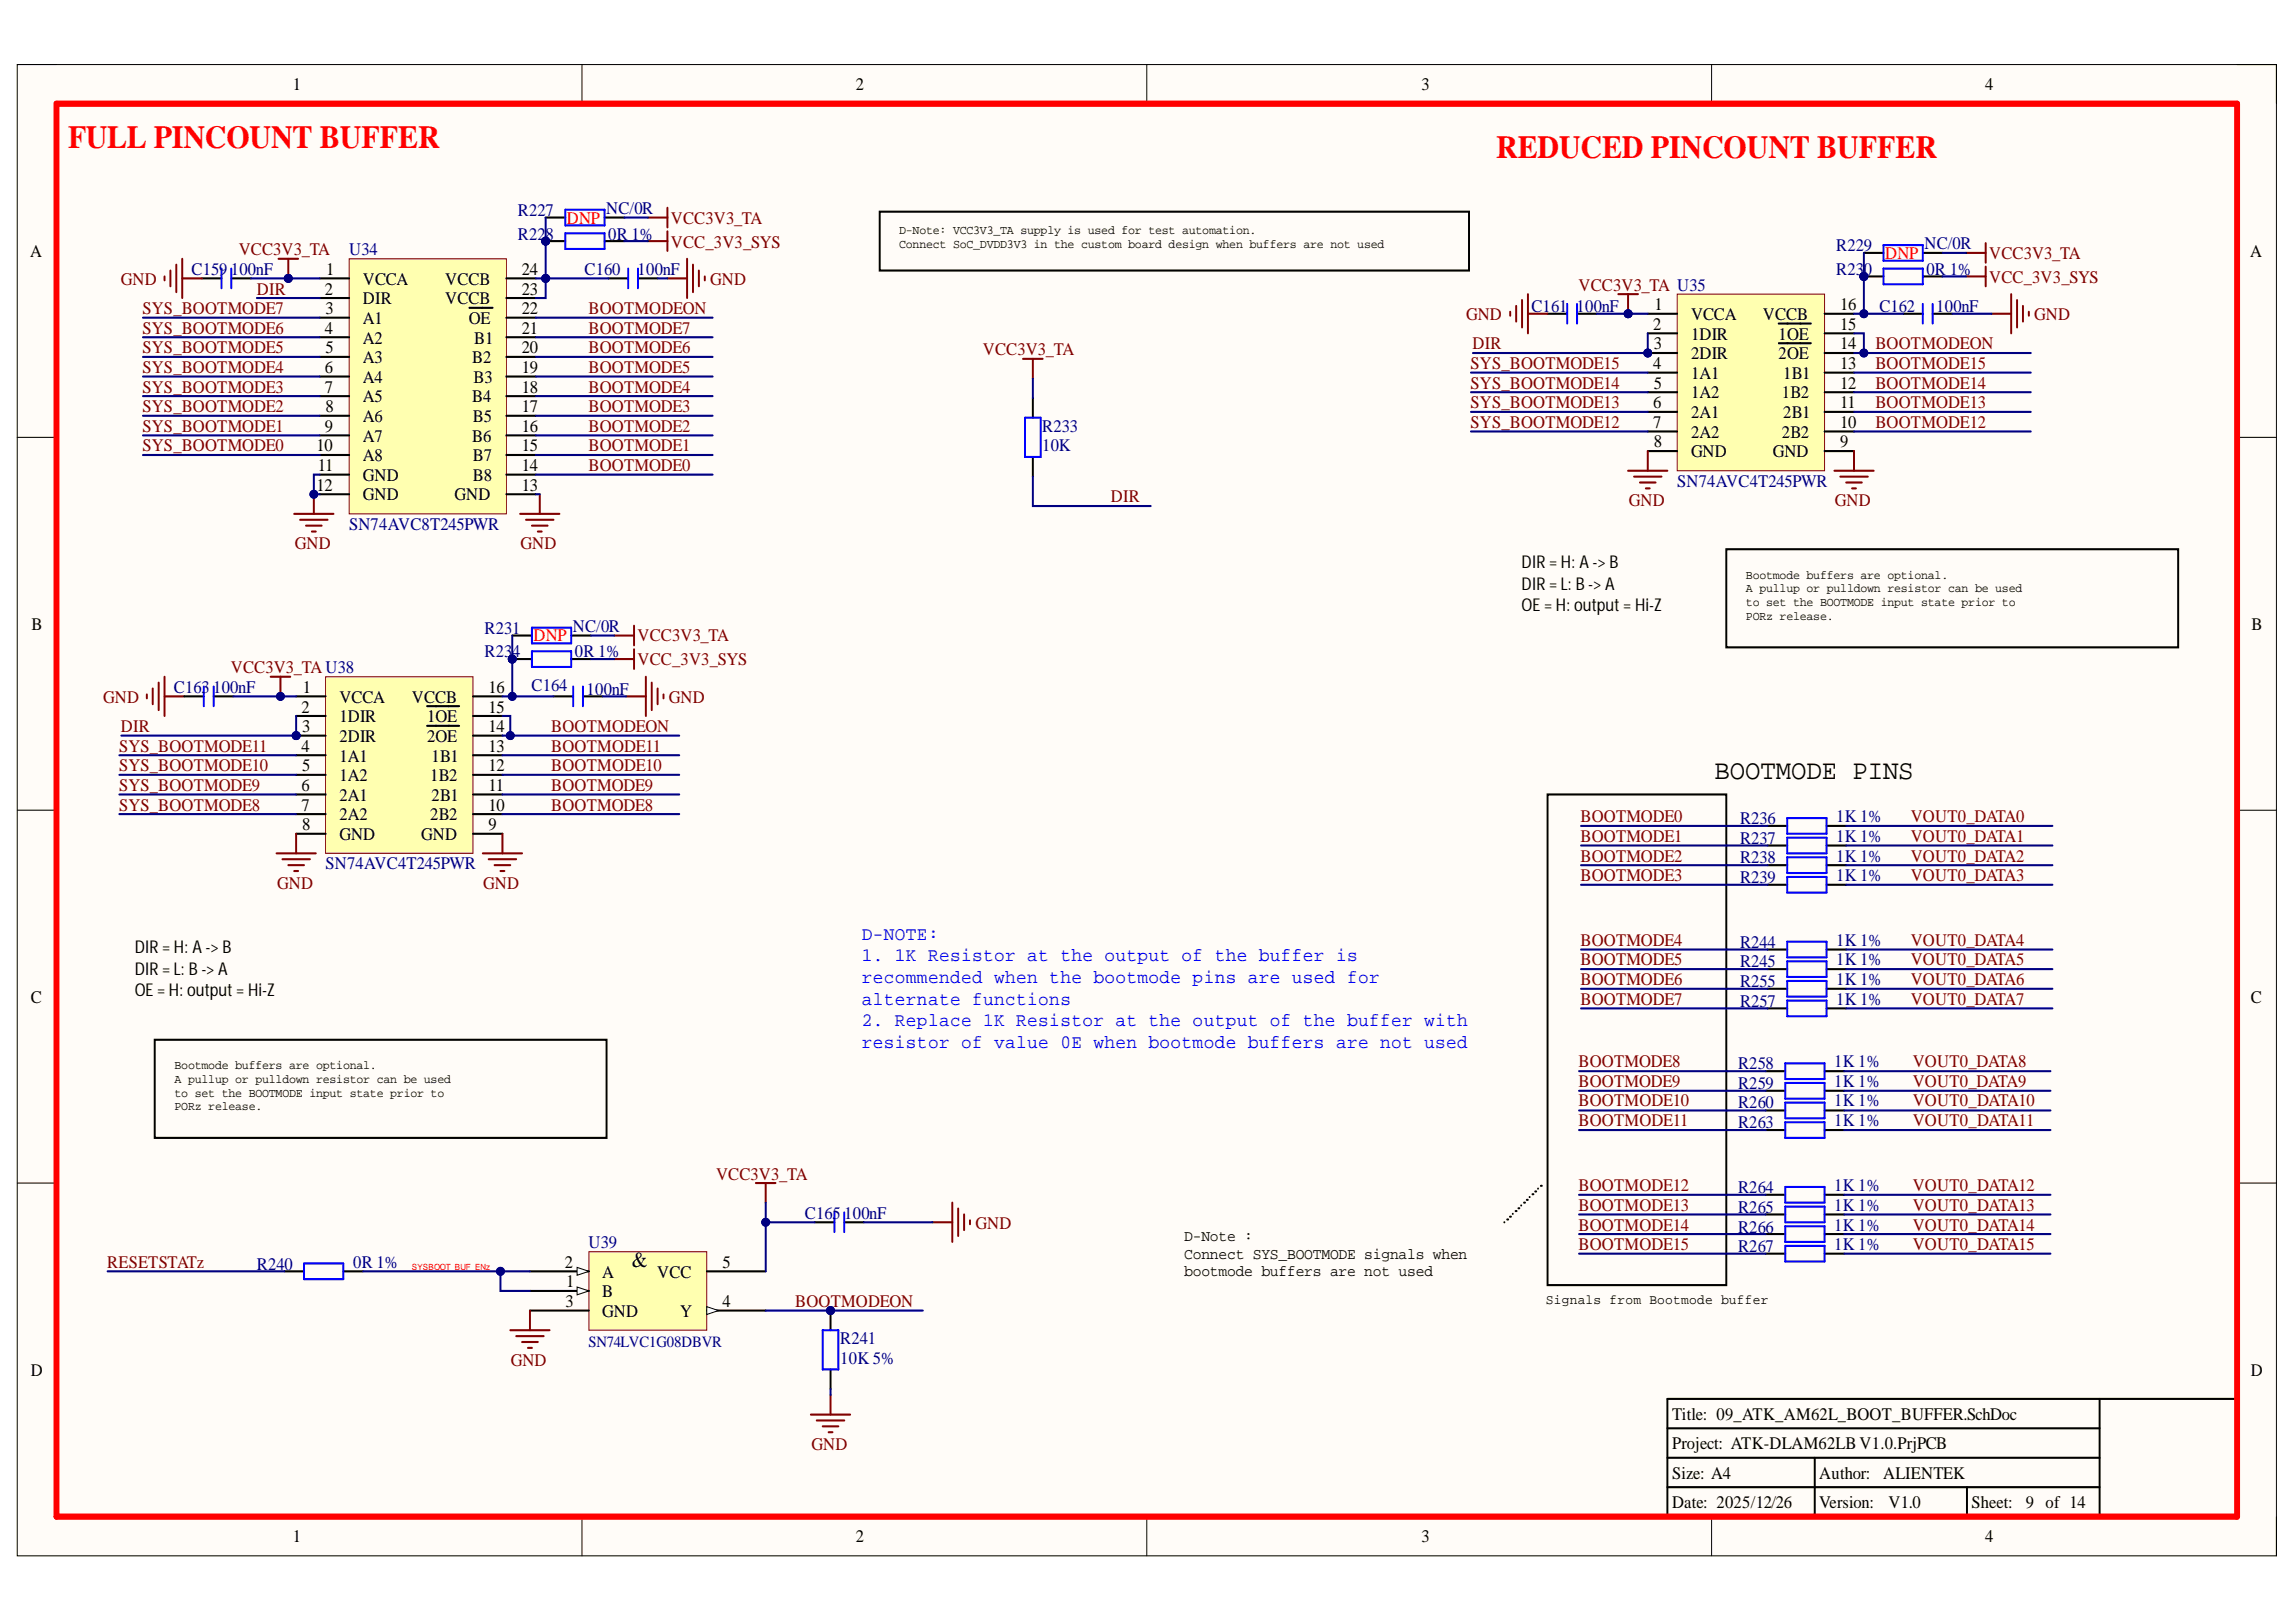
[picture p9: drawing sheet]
<svg xmlns="http://www.w3.org/2000/svg" width="297mm" height="210mm" viewBox="0 0 297 210" stroke-linecap="round" stroke-linejoin="round" font-family="sans-serif">
<defs><g id="words">
<g font-size="4.1" fill="#f00">
<text x="8.8" y="19.2">FULL PINCOUNT BUFFER</text>
<text x="193.6" y="20.5">REDUCED PINCOUNT BUFFER</text>
</g>
<text font-size="3.6" x="221.8" y="100.8">BOOTMODE PINS</text>
<text font-size="2.8" x="81.7" y="164">&amp;</text>
<g font-size="2.5" fill="#00f">
<text x="111.5" y="121.6">D-NOTE:</text>
<text x="111.5" y="124.4">1. 1K Resistor at the output of the buffer is</text>
<text x="111.5" y="127.2">recommended when the bootmode pins are used for</text>
<text x="111.5" y="130">alternate functions</text>
<text x="111.5" y="132.8">2. Replace 1K Resistor at the output of the buffer with</text>
<text x="111.5" y="135.6">resistor of value 0E when bootmode buffers are not used</text>
</g>
<g font-size="2.3">
<text x="37.9" y="11.7">1</text>
<text x="110.7" y="11.7">2</text>
<text x="183.9" y="11.7">3</text>
<text x="256.8" y="11.7">4</text>
<text x="3.9" y="33.3">A</text>
<text x="42.2" y="35.6">1</text>
<text x="67.5" y="35.6">24</text>
<text x="291.1" y="33.3">A</text>
<text x="42" y="38.1">2</text>
<text x="42.1" y="40.7">3</text>
<text x="47" y="36.9">VCCA</text>
<text x="47" y="39.4">DIR</text>
<text x="47" y="41.9">A1</text>
<text x="57.6" y="39.4">VCCB</text>
<text x="57.6" y="36.9">VCCB</text>
<text x="60.7" y="41.9">OE</text>
<text x="67.5" y="40.7">22</text>
<text x="67.5" y="38.1">23</text>
<text x="214" y="40.1">1</text>
<text x="218.8" y="41.4">VCCA</text>
<text x="228.1" y="41.4">VCCB</text>
<text x="238.1" y="40.1">16</text>
<text x="42" y="43.2">4</text>
<text x="42.1" y="45.7">5</text>
<text x="47" y="44.5">A2</text>
<text x="47" y="47">A3</text>
<text x="61.1" y="47">B2</text>
<text x="61.3" y="44.5">B1</text>
<text x="67.5" y="45.7">20</text>
<text x="67.5" y="43.2">21</text>
<text x="213.9" y="42.7">2</text>
<text x="213.9" y="47.8">4</text>
<text x="213.9" y="45.2">3</text>
<text x="218.8" y="44">1DIR</text>
<text x="218.8" y="46.5">2DIR</text>
<text x="230.1" y="46.5">2OE</text>
<text x="230.1" y="44">1OE</text>
<text x="238.1" y="47.8">13</text>
<text x="238.1" y="45.2">14</text>
<text x="238.1" y="42.7">15</text>
<text x="42" y="48.3">6</text>
<text x="42" y="50.8">7</text>
<text x="42.1" y="53.3">8</text>
<text x="47" y="49.5">A4</text>
<text x="47" y="52.1">A5</text>
<text x="61.1" y="52.1">B4</text>
<text x="61.2" y="49.5">B3</text>
<text x="67.5" y="53.3">17</text>
<text x="67.5" y="50.8">18</text>
<text x="67.5" y="48.3">19</text>
<text x="213.9" y="52.8">6</text>
<text x="213.9" y="50.3">5</text>
<text x="218.8" y="49">1A1</text>
<text x="218.8" y="51.6">1A2</text>
<text x="230.5" y="51.6">1B2</text>
<text x="230.7" y="49">1B1</text>
<text x="238.1" y="52.8">11</text>
<text x="238.1" y="50.3">12</text>
<text x="40.9" y="58.4">10</text>
<text x="42" y="55.9">9</text>
<text x="47" y="54.6">A6</text>
<text x="47" y="59.7">A8</text>
<text x="47" y="57.1">A7</text>
<text x="61.1" y="57.1">B6</text>
<text x="61.2" y="59.7">B7</text>
<text x="61.2" y="54.6">B5</text>
<text x="67.5" y="55.9">16</text>
<text x="67.5" y="58.4">15</text>
<text x="213.9" y="55.4">7</text>
<text x="213.9" y="57.9">8</text>
<text x="218.8" y="54.1">2A1</text>
<text x="218.8" y="56.6">2A2</text>
<text x="218.8" y="59.2">GND</text>
<text x="229.3" y="59.2">GND</text>
<text x="230.5" y="56.6">2B2</text>
<text x="230.7" y="54.1">2B1</text>
<text x="238.1" y="57.9">9</text>
<text x="238.1" y="55.4">10</text>
<text x="40.9" y="63.5">12</text>
<text x="41.1" y="60.9">11</text>
<text x="47" y="64.7">GND</text>
<text x="47" y="62.2">GND</text>
<text x="58.8" y="64.7">GND</text>
<text x="61.2" y="62.2">B8</text>
<text x="67.5" y="60.9">14</text>
<text x="67.5" y="63.5">13</text>
<text x="196.9" y="73.5">DIR=H: A -&gt;B</text>
<text x="196.9" y="76.3">DIR=L: B-&gt;A</text>
<text x="4.1" y="81.5">B</text>
<text x="196.9" y="79.1">OE =H: output =Hi-Z</text>
<text x="291.3" y="81.5">B</text>
<text x="39.2" y="89.7">1</text>
<text x="63.2" y="89.7">16</text>
<text x="39" y="92.2">2</text>
<text x="39.1" y="94.8">3</text>
<text x="43.9" y="90.9">VCCA</text>
<text x="43.9" y="93.5">1DIR</text>
<text x="53.3" y="90.9">VCCB</text>
<text x="55.2" y="93.5">1OE</text>
<text x="63.2" y="94.8">14</text>
<text x="63.2" y="92.2">15</text>
<text x="39" y="97.3">4</text>
<text x="39.1" y="99.8">5</text>
<text x="43.9" y="96">2DIR</text>
<text x="43.9" y="98.6">1A1</text>
<text x="43.9" y="101.1">1A2</text>
<text x="55.2" y="96">2OE</text>
<text x="55.7" y="101.1">1B2</text>
<text x="55.8" y="98.6">1B1</text>
<text x="63.2" y="99.8">12</text>
<text x="63.2" y="97.3">13</text>
<text x="39" y="102.4">6</text>
<text x="39" y="104.9">7</text>
<text x="39.1" y="107.4">8</text>
<text x="43.9" y="103.6">2A1</text>
<text x="43.9" y="106.2">2A2</text>
<text x="55.7" y="106.2">2B2</text>
<text x="55.8" y="103.6">2B1</text>
<text x="63.2" y="107.4">9</text>
<text x="63.2" y="104.9">10</text>
<text x="63.2" y="102.4">11</text>
<text x="43.9" y="108.7">GND</text>
<text x="54.5" y="108.7">GND</text>
<text x="17.4" y="123.3">DIR=H: A -&gt;B</text>
<text x="4" y="129.7">C</text>
<text x="17.4" y="126.1">DIR=L: B-&gt;A</text>
<text x="17.4" y="128.9">OE =H: output =Hi-Z</text>
<text x="291.2" y="129.7">C</text>
<text x="73.1" y="164.1">2</text>
<text x="73.3" y="166.6">1</text>
<text x="77.9" y="167.9">B</text>
<text x="77.9" y="165.3">A</text>
<text x="85" y="165.3">VCC</text>
<text x="93.5" y="164.1">5</text>
<text x="73.2" y="169.1">3</text>
<text x="77.9" y="170.4">GND</text>
<text x="88" y="170.4">Y</text>
<text x="93.5" y="169.1">4</text>
<text x="4" y="178">D</text>
<text x="291.2" y="178">D</text>
<text x="216.3" y="183.8">Title: 09_ATK_AM62L_BOOT_BUFFER.SchDoc</text>
<text x="216.3" y="191.4">Size: A4</text>
<text x="216.3" y="187.6">Project: ATK-DLAM62LB V1.0.PrjPCB</text>
<text x="235.4" y="191.4">Author:</text>
<text x="243.6" y="191.4">ALIENTEK</text>
<text x="216.3" y="195.2">Date: 2025/12/26</text>
<text x="235.4" y="195.2">Version:</text>
<text x="244.3" y="195.2">V1.0</text>
<text x="255.1" y="195.2">Sheet:</text>
<text x="262.1" y="195.2">9 of 14</text>
<text x="37.9" y="199.6">1</text>
<text x="110.7" y="199.6">2</text>
<text x="183.9" y="199.6">3</text>
<text x="256.8" y="199.6">4</text>
</g>
<g font-size="2.3" fill="#000080">
<text x="67" y="27.9">R227</text>
<text x="78.4" y="27.6">NC/0R</text>
<text x="24.8" y="35.6">C159</text>
<text x="29.9" y="35.6">100nF</text>
<text x="45.2" y="33">U34</text>
<text x="67" y="31">R228</text>
<text x="75.6" y="35.6">C160</text>
<text x="78.7" y="31">0R 1%</text>
<text x="82.5" y="35.6">100nF</text>
<text x="237.6" y="35.6">R230</text>
<text x="237.6" y="32.5">R229</text>
<text x="249" y="32.3">NC/0R</text>
<text x="249.2" y="35.6">0R 1%</text>
<text x="198.1" y="40.4">C161</text>
<text x="204" y="40.4">100nF</text>
<text x="243.1" y="40.4">C162</text>
<text x="250.5" y="40.4">100nF</text>
<text x="134.8" y="55.9">R233</text>
<text x="134.8" y="58.4">10K</text>
<text x="217" y="63">SN74AVC4T245PWR</text>
<text x="45.2" y="68.5">SN74AVC8T245PWR</text>
<text x="62.7" y="82">R231</text>
<text x="74.1" y="81.7">NC/0R</text>
<text x="22.5" y="89.7">C163</text>
<text x="27.6" y="89.7">100nF</text>
<text x="62.7" y="85">R234</text>
<text x="68.8" y="89.4">C164</text>
<text x="74.4" y="85">0R 1%</text>
<text x="75.9" y="89.9">100nF</text>
<text x="225.1" y="106.7">R236</text>
<text x="237.6" y="106.4">1K 1%</text>
<text x="42.1" y="112.5">SN74AVC4T245PWR</text>
<text x="225.1" y="109.2">R237</text>
<text x="225.1" y="111.7">R238</text>
<text x="237.6" y="109">1K 1%</text>
<text x="237.6" y="111.5">1K 1%</text>
<text x="225.1" y="114.3">R239</text>
<text x="237.6" y="114">1K 1%</text>
<text x="225.1" y="122.6">R244</text>
<text x="225.1" y="125.2">R245</text>
<text x="237.6" y="122.4">1K 1%</text>
<text x="237.6" y="124.9">1K 1%</text>
<text x="225.1" y="127.7">R255</text>
<text x="225.1" y="130.3">R257</text>
<text x="237.6" y="127.5">1K 1%</text>
<text x="237.6" y="130">1K 1%</text>
<text x="224.9" y="138.4">R258</text>
<text x="224.9" y="140.9">R259</text>
<text x="224.9" y="143.4">R260</text>
<text x="237.3" y="138.1">1K 1%</text>
<text x="237.3" y="140.7">1K 1%</text>
<text x="237.3" y="143.2">1K 1%</text>
<text x="224.9" y="146">R263</text>
<text x="237.3" y="145.7">1K 1%</text>
<text x="224.9" y="154.4">R264</text>
<text x="237.3" y="154.2">1K 1%</text>
<text x="76.1" y="161.5">U39</text>
<text x="104.1" y="157.7">C165</text>
<text x="109.2" y="157.7">100nF</text>
<text x="224.9" y="157">R265</text>
<text x="224.9" y="159.5">R266</text>
<text x="237.3" y="156.7">1K 1%</text>
<text x="237.3" y="159.2">1K 1%</text>
<text x="237.3" y="161.8">1K 1%</text>
<text x="33.2" y="164.3">R240</text>
<text x="45.7" y="164.1">0R 1%</text>
<text x="224.9" y="162">R267</text>
<text x="108.7" y="174">R241</text>
<text x="108.7" y="176.5">10K 5%</text>
</g>
<g font-size="2.3" fill="#f00">
<text x="73.3" y="29">DNP</text>
<text x="243.9" y="33.6">DNP</text>
<text x="69" y="83">DNP</text>
</g>
<g font-size="2.3" fill="#800000">
<text x="86.8" y="29">VCC3V3_TA</text>
<text x="30.9" y="33">VCC3V3_TA</text>
<text x="86.8" y="32">VCC_3V3_SYS</text>
<text x="257.3" y="33.6">VCC3V3_TA</text>
<text x="15.7" y="36.9">GND</text>
<text x="18.4" y="40.7">SYS_BOOTMODE7</text>
<text x="33.2" y="38.1">DIR</text>
<text x="76.1" y="40.7">BOOTMODEON</text>
<text x="91.9" y="36.9">GND</text>
<text x="189.7" y="41.4">GND</text>
<text x="204.2" y="37.6">VCC3V3_TA U35</text>
<text x="257.3" y="36.6">VCC_3V3_SYS</text>
<text x="263.2" y="41.4">GND</text>
<text x="18.4" y="43.2">SYS_BOOTMODE6</text>
<text x="18.4" y="45.7">SYS_BOOTMODE5</text>
<text x="76.1" y="43.2">BOOTMODE7</text>
<text x="76.1" y="45.7">BOOTMODE6</text>
<text x="127.2" y="46">VCC3V3_TA</text>
<text x="190.3" y="47.8">SYS_BOOTMODE15</text>
<text x="190.5" y="45.2">DIR</text>
<text x="242.6" y="47.8">BOOTMODE15</text>
<text x="242.6" y="45.2">BOOTMODEON</text>
<text x="18.4" y="48.3">SYS_BOOTMODE4</text>
<text x="18.4" y="50.8">SYS_BOOTMODE3</text>
<text x="18.4" y="53.3">SYS_BOOTMODE2</text>
<text x="76.1" y="48.3">BOOTMODE5</text>
<text x="76.1" y="50.8">BOOTMODE4</text>
<text x="76.1" y="53.3">BOOTMODE3</text>
<text x="190.3" y="50.3">SYS_BOOTMODE14</text>
<text x="190.3" y="52.8">SYS_BOOTMODE13</text>
<text x="242.6" y="52.8">BOOTMODE13</text>
<text x="242.6" y="50.3">BOOTMODE14</text>
<text x="18.4" y="55.9">SYS_BOOTMODE1</text>
<text x="18.4" y="58.4">SYS_BOOTMODE0</text>
<text x="76.1" y="55.9">BOOTMODE2</text>
<text x="76.1" y="58.4">BOOTMODE1</text>
<text x="190.3" y="55.4">SYS_BOOTMODE12</text>
<text x="242.6" y="55.4">BOOTMODE12</text>
<text x="76.1" y="60.9">BOOTMODE0</text>
<text x="143.7" y="65">DIR</text>
<text x="210.7" y="65.5">GND</text>
<text x="237.4" y="65.5">GND</text>
<text x="38.2" y="71.1">GND</text>
<text x="67.3" y="71.1">GND</text>
<text x="82.5" y="83">VCC3V3_TA</text>
<text x="29.9" y="87.1">VCC3V3_TA U38</text>
<text x="82.5" y="86">VCC_3V3_SYS</text>
<text x="13.4" y="90.9">GND</text>
<text x="15.7" y="94.8">DIR</text>
<text x="71.3" y="94.8">BOOTMODEON</text>
<text x="86.5" y="90.9">GND</text>
<text x="15.4" y="99.8">SYS_BOOTMODE10</text>
<text x="15.4" y="97.3">SYS_BOOTMODE11</text>
<text x="71.3" y="99.8">BOOTMODE10</text>
<text x="71.3" y="97.3">BOOTMODE11</text>
<text x="15.4" y="104.9">SYS_BOOTMODE8</text>
<text x="15.4" y="102.4">SYS_BOOTMODE9</text>
<text x="71.3" y="104.9">BOOTMODE8</text>
<text x="71.3" y="102.4">BOOTMODE9</text>
<text x="204.5" y="106.4">BOOTMODE0</text>
<text x="247.2" y="106.4">VOUT0_DATA0</text>
<text x="204.5" y="109">BOOTMODE1</text>
<text x="204.5" y="111.5">BOOTMODE2</text>
<text x="247.2" y="109">VOUT0_DATA1</text>
<text x="247.2" y="111.5">VOUT0_DATA2</text>
<text x="35.9" y="115">GND</text>
<text x="62.5" y="115">GND</text>
<text x="204.5" y="114">BOOTMODE3</text>
<text x="247.2" y="114">VOUT0_DATA3</text>
<text x="204.5" y="122.4">BOOTMODE4</text>
<text x="204.5" y="124.9">BOOTMODE5</text>
<text x="247.2" y="122.4">VOUT0_DATA4</text>
<text x="247.2" y="124.9">VOUT0_DATA5</text>
<text x="204.5" y="127.5">BOOTMODE6</text>
<text x="204.5" y="130">BOOTMODE7</text>
<text x="247.2" y="127.5">VOUT0_DATA6</text>
<text x="247.2" y="130">VOUT0_DATA7</text>
<text x="204.2" y="138.1">BOOTMODE8</text>
<text x="204.2" y="140.7">BOOTMODE9</text>
<text x="204.2" y="143.2">BOOTMODE10</text>
<text x="247.4" y="138.1">VOUT0_DATA8</text>
<text x="247.4" y="140.7">VOUT0_DATA9</text>
<text x="247.4" y="143.2">VOUT0_DATA10</text>
<text x="204.2" y="145.7">BOOTMODE11</text>
<text x="247.4" y="145.7">VOUT0_DATA11</text>
<text x="92.6" y="152.7">VCC3V3_TA</text>
<text x="204.2" y="154.2">BOOTMODE12</text>
<text x="247.4" y="154.2">VOUT0_DATA12</text>
<text x="126.2" y="159">GND</text>
<text x="204.2" y="156.7">BOOTMODE13</text>
<text x="204.2" y="159.2">BOOTMODE14</text>
<text x="204.2" y="161.8">BOOTMODE15</text>
<text x="247.4" y="156.7">VOUT0_DATA13</text>
<text x="247.4" y="159.2">VOUT0_DATA14</text>
<text x="247.4" y="161.8">VOUT0_DATA15</text>
<text x="13.9" y="164.1">RESETSTATz</text>
<text x="102.9" y="169.1">BOOTMODEON</text>
<text x="66.1" y="176.7">GND</text>
<text x="105" y="187.6">GND</text>
</g>
<g font-size="2">
<text x="153.2" y="160.6">D-Note :</text>
<text x="153.2" y="162.9">Connect SYS_BOOTMODE signals when</text>
<text x="153.2" y="165.2">bootmode buffers are not used</text>
</g>
<text font-size="2" fill="#000080" x="76.1" y="174.3">SN74LVC1G08DBVR</text>
<text font-size="1.8" x="200" y="168.8">Signals from Bootmode buffer</text>
<g font-size="1.6">
<text x="116.3" y="30.3">D-Note: VCC3V3_TA supply is used for test automation.</text>
<text x="116.3" y="32">Connect SoC_DVDD3V3 in the custom board design when buffers are not used</text>
<text x="225.9" y="74.9">Bootmode buffers are optional.</text>
<text x="225.9" y="76.7">A pullup or pulldown resistor can be used</text>
<text x="225.9" y="78.4">to set the BOOTMODE input state prior to</text>
<text x="225.9" y="80.2">PORz release.</text>
<text x="22.6" y="138.4">Bootmode buffers are optional.</text>
<text x="22.6" y="140.1">A pullup or pulldown resistor can be used</text>
<text x="22.6" y="141.9">to set the BOOTMODE input state prior to</text>
<text x="22.6" y="143.7">PORz release.</text>
</g>
<text font-size="1.1" fill="#f00" x="53.3" y="164.3">SYSBOOT_BUF_ENz</text>
</g></defs>
<path d="M2.2 8.4h292.3v192.9h-292.3z" fill-rule="evenodd" fill="#fffcf8"/>
<path d="M2.2 8.4h292.3v192.9h-292.3z" fill="none" stroke="#000" stroke-width=".13"/>
<path d="M7.3 13.4h282.1v182.9h-282.1z" fill-rule="evenodd" fill="#fffcf8"/>
<g fill="none" stroke="#000" stroke-width=".13">
<path d="M2.2 8.3h5.1M7.3 13.4h282.1v182.9h-282.1zM75.3 8.3v5.1M148.4 8.3v5.1M221.4 8.4v5M289.4 8.4h5.1v5M2.2 56.6h5.1M289.4 56.6h5.1M2.2 104.8h5.1M289.4 104.9h5.1M2.2 153.1h5.1M289.4 153.1h5.1"/>
<path d="M75.3 196.3v5M148.4 196.3v5M221.4 196.3v5M294.5 196.3v5"/>
</g>
<path d="M113.8 27.4h76.2v7.6h-76.2zM20 134.6h58.5v12.7h-58.5zM215.7 181h73.7v15.3h-73.7zM215.7 188.7h55.9M215.7 192.5h55.9M215.7 184.8h55.9M234.8 188.7v7.6M254.5 192.5v3.8M271.6 181v15.3" fill="none" stroke="#000" stroke-width=".26"/>
<path d="M132.4 46.4h2.5M133.6 46.4v2.6" fill="none" stroke="#800000" stroke-width=".26"/>
<path d="M76.2 162h15.2v10.1h-15.2z" fill-rule="evenodd" fill="#ffffb0"/>
<path d="M76.2 162h15.2v10.1h-15.2z" fill="none" stroke="#800000" stroke-width=".13"/>
<path d="M68.6 167.1h7.6" fill="none" stroke="#000" stroke-width=".26"/>
<path d="M74.7 166.6l1.5 .5-1.5 .5z" fill="#f8fcff"/>
<path d="M74.7 166.6l1.5 .5-1.5 .5z" fill="none" stroke="#000" stroke-width=".13"/>
<path d="M68.6 164.5h7.6" fill="none" stroke="#000" stroke-width=".26"/>
<path d="M74.7 164l1.5 .5-1.5 .5z" fill="#f8fcff"/>
<path d="M74.7 164l1.5 .5-1.5 .5z" fill="none" stroke="#000" stroke-width=".13"/>
<path d="M68.6 169.6h7.6M91.4 169.6h7.7" fill="none" stroke="#000" stroke-width=".26"/>
<path d="M91.4 169.1l1.6 .5-1.6 .5z" fill="#f8fcff"/>
<path d="M91.4 169.1l1.6 .5-1.6 .5z" fill="none" stroke="#000" stroke-width=".13"/>
<g fill="none" stroke="#000" stroke-width=".26">
<path d="M133.6 51.5v2.6M133.6 59.1v2.6M223.3 71.1h58.5v12.7h-58.5zM200.2 102.8h23.1v63.5h-23.1zM105.4 158.2h2.6M109.2 158.2h2.6M194.6 158.2h.1M195 157.8h.1M195.3 157.5h.1M195.7 157.1h.1M196.1 156.7h.1M196.4 156.4h.1"/>
<path d="M196.8 156h.1M197.2 155.6h.1M197.5 155.3h.1M197.9 154.9h.1M198.3 154.5h.1M198.6 154.2h.1M199 153.8h.1M199.3 153.5h.1M36.8 164.5h2.5M44.4 164.5h2.6M91.4 164.5h7.7"/>
</g>
<g fill="none" stroke="#800000" stroke-width=".26">
<path d="M97.8 153.1h2.5M99.1 153.1v2.5M120.7 158.2h2.5M123.2 155.6v5.1M124 156.4v3.5M124.7 157.2v2M125.5 157.9v.5M66 172.1h5.1M66.8 172.9h3.5M67.5 173.7h2.1M68.3 174.4h.5M68.6 169.6v2.5"/>
<path d="M104.9 183.1h5.1M105.7 183.8h3.5M106.4 184.6h2.1M107.2 185.3h.5M107.4 180.5v2.6"/>
</g>
<path d="M7.3 13.4h282.1v182.9h-282.1z" fill="none" stroke="#f00" stroke-width=".79"/>
<path d="M132.6 54.1h2v5h-2zM108 156.9v2.5M109.2 156.9v2.5M39.3 163.5h5.1v2h-5.1z" fill="none" stroke="#00f" stroke-width=".26"/>
<circle cx="107.4" cy="169.6" r=".51" fill="#000080"/>
<circle cx="107.4" cy="169.6" r=".51" fill="none" stroke="#000080" stroke-width=".13"/>
<path d="M107.4 169.6v2.5" fill="none" stroke="#000" stroke-width=".26"/>
<circle cx="107.4" cy="169.6" r=".51" fill="#000080"/>
<circle cx="107.4" cy="169.6" r=".51" fill="none" stroke="#000080" stroke-width=".13"/>
<g fill="none" stroke="#000" stroke-width=".26">
<path d="M228.7 106.9h2.5M228.7 109.4h2.5M228.7 112h2.5M228.7 114.5h2.5M236.3 106.9h2.5M236.3 109.4h2.5M236.3 112h2.5M236.3 114.5h2.5M228.4 138.6h2.6M228.7 122.9h2.5M228.7 125.4h2.5M228.7 128h2.5"/>
<path d="M228.7 130.5h2.5M236 138.6h2.6M236.3 122.9h2.5M236.3 125.4h2.5M236.3 128h2.5M236.3 130.5h2.5M228.4 141.2h2.6M228.4 143.7h2.6M228.4 146.2h2.6M228.4 154.6h2.6M228.4 157.2h2.6M228.4 159.7h2.6"/>
<path d="M236 141.2h2.6M236 143.7h2.6M236 146.2h2.6M236 154.6h2.6M236 157.2h2.6M236 159.7h2.6M107.4 177.2v2.6M228.4 162.2h2.6M236 162.2h2.6"/>
</g>
<g fill="none" stroke="#00f" stroke-width=".26">
<path d="M231.2 105.9h5.1v2h-5.1zM231.2 108.4h5.1v2h-5.1zM231.2 110.9h5.1v2.1h-5.1zM231.2 113.5h5.1v2h-5.1zM231 137.6h5v2h-5zM231.2 121.9h5.1v2h-5.1zM231.2 124.4h5.1v2h-5.1zM231.2 126.9h5.1v2.1h-5.1zM231.2 129.5h5.1v2h-5.1zM231 140.1h5v2.1h-5zM231 142.7h5v2h-5zM231 145.2h5v2.1h-5z"/>
<path d="M231 153.6h5v2h-5zM231 156.1h5v2.1h-5zM231 158.7h5v2h-5zM106.4 172.1h2.1M106.4 172.1v5.1h2.1v-5.1M231 161.2h5v2.1h-5z"/>
</g>
<circle cx="38.3" cy="95.2" r=".51" fill="#000080"/>
<circle cx="38.3" cy="95.2" r=".51" fill="none" stroke="#000080" stroke-width=".13"/>
<path d="M42.1 87.6h19.1v22.8h-19.1z" fill-rule="evenodd" fill="#ffffb0"/>
<path d="M42.1 87.6h19.1v22.8h-19.1z" fill="none" stroke="#800000" stroke-width=".13"/>
<path d="M38.3 90.1h3.8M38.3 92.7h3.8M38.3 95.2h3.8" fill="none" stroke="#000" stroke-width=".26"/>
<circle cx="38.3" cy="95.2" r=".51" fill="#000080"/>
<circle cx="38.3" cy="95.2" r=".51" fill="none" stroke="#000080" stroke-width=".13"/>
<g fill="none" stroke="#000" stroke-width=".26">
<path d="M23.8 90.1h2.6M27.6 90.1h2.6M38.3 97.7h3.8M55.3 93.9h4.1M55.3 91.4h4.1M61.2 97.7h3.8M61.2 95.2h3.8M61.2 92.7h3.8M61.2 90.1h3.8M38.3 100.3h3.8M38.3 102.8h3.8M38.3 105.4h3.8"/>
<path d="M38.3 107.9h3.8M61.2 100.3h3.8M61.2 102.8h3.8M61.2 105.4h3.8M61.2 107.9h3.8"/>
</g>
<path d="M19 89.9v.5M19.8 89.1v2M20.5 88.3v3.6M21.3 87.6v5.1M21.3 90.1h2.5M35 87.6h2.6M36.3 87.6v2.5M35.8 110.4h5.1M36.5 111.2h3.6M37.3 112h2M38.1 112.7h.5M38.3 107.9v2.5" fill="none" stroke="#800000" stroke-width=".26"/>
<path d="M26.4 88.8v2.6M27.6 88.8v2.6" fill="none" stroke="#00f" stroke-width=".26"/>
<circle cx="36.3" cy="90.1" r=".51" fill="#000080"/>
<circle cx="36.3" cy="90.1" r=".51" fill="none" stroke="#000080" stroke-width=".13"/>
<path d="M81 90.1h2.6M83.6 87.6v5.1M84.3 88.3v3.6M85.1 89.1v2M85.8 89.9v.5M62.5 110.4h5M63.2 111.2h3.6M64 112h2M64.7 112.7h.6M65 107.9v2.5" fill="none" stroke="#800000" stroke-width=".26"/>
<path d="M71.6 90.1h2.6M75.4 90.1h2.6" fill="none" stroke="#000" stroke-width=".26"/>
<path d="M74.2 88.8v2.6M75.4 88.8v2.6" fill="none" stroke="#00f" stroke-width=".26"/>
<circle cx="66.3" cy="85.3" r=".51" fill="#000080"/>
<circle cx="66.3" cy="85.3" r=".51" fill="none" stroke="#000080" stroke-width=".13"/>
<path d="M66.3 85.3h2.5M73.9 85.3h2.5" fill="none" stroke="#000" stroke-width=".26"/>
<circle cx="66.3" cy="85.3" r=".51" fill="#000080"/>
<circle cx="66.3" cy="85.3" r=".51" fill="none" stroke="#000080" stroke-width=".13"/>
<path d="M68.8 81.2h5.1v2.1h-5.1zM68.8 84.3h5.1v2h-5.1z" fill="none" stroke="#00f" stroke-width=".26"/>
<path d="M66.3 82.2h2.5M73.9 82.2h2.5" fill="none" stroke="#000" stroke-width=".26"/>
<path d="M79.5 85.3h2.5M79.5 82.2h2.5M82 81v2.5M82 84v2.6" fill="none" stroke="#800000" stroke-width=".26"/>
<circle cx="213.2" cy="45.7" r=".51" fill="#000080"/>
<circle cx="213.2" cy="45.7" r=".51" fill="none" stroke="#000080" stroke-width=".13"/>
<path d="M217 38.1h19v22.8h-19z" fill-rule="evenodd" fill="#ffffb0"/>
<path d="M217 38.1h19v22.8h-19z" fill="none" stroke="#800000" stroke-width=".13"/>
<path d="M213.2 40.6h3.8M213.2 43.1h3.8M213.2 45.7h3.8" fill="none" stroke="#000" stroke-width=".26"/>
<circle cx="213.2" cy="45.7" r=".51" fill="#000080"/>
<circle cx="213.2" cy="45.7" r=".51" fill="none" stroke="#000080" stroke-width=".13"/>
<g fill="none" stroke="#000" stroke-width=".26">
<path d="M213.2 48.2h3.8M213.2 50.8h3.8M213.2 53.3h3.8M213.2 55.8h3.8M213.2 58.4h3.8M230.1 44.4h4.2M230.1 41.9h4.2M236 48.2h3.9M236 50.8h3.9M236 53.3h3.9M236 55.8h3.9M236 58.4h3.9"/>
<path d="M236 45.7h3.9M236 43.1h3.9M236 40.6h3.9"/>
</g>
<path d="M209.4 38.1h2.5M210.6 38.1v2.5M213.2 58.4v2.5M210.6 60.9h5.1M211.4 61.7h3.6M212.2 62.4h2M212.9 63.2h.5" fill="none" stroke="#800000" stroke-width=".26"/>
<circle cx="210.6" cy="40.6" r=".51" fill="#000080"/>
<circle cx="210.6" cy="40.6" r=".51" fill="none" stroke="#000080" stroke-width=".13"/>
<path d="M200.2 40.6h2.5M204 40.6h2.6M246.2 40.6h2.6M250 40.6h2.6" fill="none" stroke="#000" stroke-width=".26"/>
<path d="M202.7 39.3v2.6M204 39.3v2.6M248.8 39.3v2.6M250 39.3v2.6" fill="none" stroke="#00f" stroke-width=".26"/>
<g fill="none" stroke="#800000" stroke-width=".26">
<path d="M196.2 39.6v2M196.9 38.8v3.6M197.7 38.1v5M260.2 38.1v5M261 38.8v3.6M261.7 39.6v2M195.4 40.3v.6M197.7 40.6h2.5M239.9 58.4v2.5M257.7 40.6h2.5M262.5 40.3v.6M237.3 60.9h5.1"/>
<path d="M238.1 61.7h3.5M238.8 62.4h2.1M239.6 63.2h.5"/>
</g>
<circle cx="241.1" cy="35.8" r=".51" fill="#000080"/>
<circle cx="241.1" cy="35.8" r=".51" fill="none" stroke="#000080" stroke-width=".13"/>
<path d="M241.1 35.8h2.6M248.8 35.8h2.5" fill="none" stroke="#000" stroke-width=".26"/>
<circle cx="241.1" cy="35.8" r=".51" fill="#000080"/>
<circle cx="241.1" cy="35.8" r=".51" fill="none" stroke="#000080" stroke-width=".13"/>
<path d="M243.7 31.7h5.1v2h-5.1zM243.7 34.8h5.1v2h-5.1z" fill="none" stroke="#00f" stroke-width=".26"/>
<path d="M241.1 32.7h2.6M248.8 32.7h2.5" fill="none" stroke="#000" stroke-width=".26"/>
<path d="M254.3 35.8h2.6M254.3 32.7h2.6M256.9 31.5v2.5M256.9 34.5v2.6" fill="none" stroke="#800000" stroke-width=".26"/>
<path d="M45.2 33.5h20.3v33h-20.3z" fill-rule="evenodd" fill="#ffffb0"/>
<path d="M45.2 33.5h20.3v33h-20.3z" fill="none" stroke="#800000" stroke-width=".13"/>
<g fill="none" stroke="#000" stroke-width=".26">
<path d="M41.4 36h3.8M41.4 38.6h3.8M60.7 39.8h3M65.5 36h3.8M65.5 38.6h3.8M41.4 41.1h3.8M41.4 43.6h3.8M41.4 46.2h3.8M41.4 48.7h3.8M41.4 51.3h3.8M41.4 53.8h3.8M41.4 56.3h3.8"/>
<path d="M41.4 58.9h3.8M65.5 41.1h3.8M65.5 43.6h3.8M65.5 46.2h3.8M65.5 48.7h3.8M65.5 51.3h3.8M65.5 53.8h3.8M65.5 56.3h3.8M65.5 58.9h3.8M41.4 61.4h3.8M41.4 64h3.8M65.5 61.4h3.8"/>
<path d="M65.5 64h3.8"/>
</g>
<path d="M36 33.5h2.6M37.3 33.5v2.5" fill="none" stroke="#800000" stroke-width=".26"/>
<circle cx="37.3" cy="36" r=".51" fill="#000080"/>
<circle cx="37.3" cy="36" r=".51" fill="none" stroke="#000080" stroke-width=".13"/>
<path d="M26.1 36h2.6M29.9 36h2.6" fill="none" stroke="#000" stroke-width=".26"/>
<path d="M28.7 34.8v2.5M29.9 34.8v2.5" fill="none" stroke="#00f" stroke-width=".26"/>
<path d="M21.3 35.8v.5M22 35v2M22.8 34.3v3.5M23.6 33.5v5.1M23.6 36h2.5M38.1 66.5h5M38.8 67.3h3.6M39.6 68h2M40.3 68.8h.6M40.6 64v2.5" fill="none" stroke="#800000" stroke-width=".26"/>
<circle cx="40.6" cy="64" r=".51" fill="#000080"/>
<circle cx="40.6" cy="64" r=".51" fill="none" stroke="#000080" stroke-width=".13"/>
<path d="M15.4 97.7h22.9M38.3 92.7v2.5h-22.6M15.4 105.4h22.9M15.4 102.8h22.9M15.4 100.3h22.9M13.9 164.5h22.9" fill="none" stroke="#000080" stroke-width=".26"/>
<circle cx="38.3" cy="95.2" r=".51" fill="#000080"/>
<circle cx="38.3" cy="95.2" r=".51" fill="none" stroke="#000080" stroke-width=".13"/>
<path d="M18.5 58.9h22.9M18.5 56.3h22.9M18.5 53.8h22.9M18.5 51.3h22.9M18.5 48.7h22.9M18.5 46.2h22.9M18.5 43.6h22.9M18.5 41.1h22.9M30.2 90.1h8.1" fill="none" stroke="#000080" stroke-width=".26"/>
<circle cx="36.3" cy="90.1" r=".51" fill="#000080"/>
<circle cx="36.3" cy="90.1" r=".51" fill="none" stroke="#000080" stroke-width=".13"/>
<path d="M32.5 36h4.8" fill="none" stroke="#000080" stroke-width=".26"/>
<circle cx="37.3" cy="36" r=".51" fill="#000080"/>
<circle cx="37.3" cy="36" r=".51" fill="none" stroke="#000080" stroke-width=".13"/>
<path d="M33.2 38.6h8.2M37.3 36h4.1" fill="none" stroke="#000080" stroke-width=".26"/>
<circle cx="37.3" cy="36" r=".51" fill="#000080"/>
<circle cx="37.3" cy="36" r=".51" fill="none" stroke="#000080" stroke-width=".13"/>
<path d="M41.4 61.4h-.8v2.6h.8" fill="none" stroke="#000080" stroke-width=".26"/>
<circle cx="40.6" cy="64" r=".51" fill="#000080"/>
<circle cx="40.6" cy="64" r=".51" fill="none" stroke="#000080" stroke-width=".13"/>
<path d="M47 164.5h21.6" fill="none" stroke="#000080" stroke-width=".26"/>
<circle cx="64.7" cy="164.5" r=".51" fill="#000080"/>
<circle cx="64.7" cy="164.5" r=".51" fill="none" stroke="#000080" stroke-width=".13"/>
<path d="M64.7 164.5v2.6h3.9" fill="none" stroke="#000080" stroke-width=".26"/>
<circle cx="64.7" cy="164.5" r=".51" fill="#000080"/>
<circle cx="64.7" cy="164.5" r=".51" fill="none" stroke="#000080" stroke-width=".13"/>
<path d="M65 97.7h22.9M65 95.2h1M65 105.4h22.9M65 102.8h22.9M65 100.3h22.9" fill="none" stroke="#000080" stroke-width=".26"/>
<circle cx="66" cy="95.2" r=".51" fill="#000080"/>
<circle cx="66" cy="95.2" r=".51" fill="none" stroke="#000080" stroke-width=".13"/>
<path d="M65 92.7h1v2.5h21.9" fill="none" stroke="#000080" stroke-width=".26"/>
<circle cx="66" cy="95.2" r=".51" fill="#000080"/>
<circle cx="66" cy="95.2" r=".51" fill="none" stroke="#000080" stroke-width=".13"/>
<path d="M65 90.1h1.3" fill="none" stroke="#000080" stroke-width=".26"/>
<circle cx="66.3" cy="90.1" r=".51" fill="#000080"/>
<circle cx="66.3" cy="90.1" r=".51" fill="none" stroke="#000080" stroke-width=".13"/>
<path d="M66.3 85.3v4.8h5.3" fill="none" stroke="#000080" stroke-width=".26"/>
<circle cx="66.3" cy="90.1" r=".51" fill="#000080"/>
<circle cx="66.3" cy="90.1" r=".51" fill="none" stroke="#000080" stroke-width=".13"/>
<circle cx="66.3" cy="85.3" r=".51" fill="#000080"/>
<circle cx="66.3" cy="85.3" r=".51" fill="none" stroke="#000080" stroke-width=".13"/>
<path d="M76.4 85.3h3.1M76.4 82.2h3.1M78 90.1h3M99.1 169.6h20.3" fill="none" stroke="#000080" stroke-width=".26"/>
<circle cx="107.4" cy="169.6" r=".51" fill="#000080"/>
<circle cx="107.4" cy="169.6" r=".51" fill="none" stroke="#000080" stroke-width=".13"/>
<path d="M99.1 158.2h6.3" fill="none" stroke="#000080" stroke-width=".26"/>
<circle cx="99.1" cy="158.2" r=".51" fill="#000080"/>
<circle cx="99.1" cy="158.2" r=".51" fill="none" stroke="#000080" stroke-width=".13"/>
<path d="M190.3 55.8h22.9M190.3 53.3h22.9M190.3 50.8h22.9M190.3 48.2h22.9M213.2 43.1v2.6h-22.6M133.6 61.7v3.8h15.3M111.8 158.2h8.9" fill="none" stroke="#000080" stroke-width=".26"/>
<circle cx="213.2" cy="45.7" r=".51" fill="#000080"/>
<circle cx="213.2" cy="45.7" r=".51" fill="none" stroke="#000080" stroke-width=".13"/>
<g fill="none" stroke="#000080" stroke-width=".26">
<path d="M206.6 40.6h4M204.5 114.5h24.2M204.5 112h24.2M204.5 109.4h24.2M204.5 106.9h24.2M204.3 138.6h24.1M204.5 130.5h24.2M204.5 128h24.2M204.5 125.4h24.2M204.5 122.9h24.2M204.3 159.7h24.1M204.3 157.2h24.1"/>
<path d="M204.3 154.6h24.1M204.3 146.2h24.1M204.3 143.7h24.1M204.3 141.2h24.1M204.3 162.2h24.1"/>
</g>
<circle cx="210.6" cy="40.6" r=".51" fill="#000080"/>
<circle cx="210.6" cy="40.6" r=".51" fill="none" stroke="#000080" stroke-width=".13"/>
<path d="M210.6 40.6h2.6" fill="none" stroke="#000080" stroke-width=".26"/>
<circle cx="210.6" cy="40.6" r=".51" fill="#000080"/>
<circle cx="210.6" cy="40.6" r=".51" fill="none" stroke="#000080" stroke-width=".13"/>
<g fill="none" stroke="#000080" stroke-width=".26">
<path d="M239.9 55.8h22.8M239.9 53.3h22.8M239.9 50.8h22.8M239.9 48.2h22.8M239.9 45.7h1.2M238.8 114.5h26.7M238.8 112h26.7M238.8 109.4h26.7M238.8 106.9h26.7M238.6 138.6h26.7M238.8 130.5h26.7M238.8 128h26.7"/>
<path d="M238.8 125.4h26.7M238.8 122.9h26.7M238.6 159.7h26.7M238.6 157.2h26.7M238.6 154.6h26.7M238.6 146.2h26.7M238.6 143.7h26.7M238.6 141.2h26.7M238.6 162.2h26.7"/>
</g>
<circle cx="241.1" cy="45.7" r=".51" fill="#000080"/>
<circle cx="241.1" cy="45.7" r=".51" fill="none" stroke="#000080" stroke-width=".13"/>
<path d="M239.9 43.1h1.2v2.6h21.6" fill="none" stroke="#000080" stroke-width=".26"/>
<circle cx="241.1" cy="45.7" r=".51" fill="#000080"/>
<circle cx="241.1" cy="45.7" r=".51" fill="none" stroke="#000080" stroke-width=".13"/>
<path d="M239.9 40.6h6.3" fill="none" stroke="#000080" stroke-width=".26"/>
<circle cx="241.1" cy="40.6" r=".51" fill="#000080"/>
<circle cx="241.1" cy="40.6" r=".51" fill="none" stroke="#000080" stroke-width=".13"/>
<path d="M251.3 35.8h3M251.3 32.7h3M252.6 40.6h5.1M66.3 82.2v3.1" fill="none" stroke="#000080" stroke-width=".26"/>
<circle cx="66.3" cy="85.3" r=".51" fill="#000080"/>
<circle cx="66.3" cy="85.3" r=".51" fill="none" stroke="#000080" stroke-width=".13"/>
<path d="M99.1 155.6v8.9" fill="none" stroke="#000080" stroke-width=".26"/>
<circle cx="99.1" cy="158.2" r=".51" fill="#000080"/>
<circle cx="99.1" cy="158.2" r=".51" fill="none" stroke="#000080" stroke-width=".13"/>
<path d="M241.1 35.8v4.8M133.6 49v2.5M107.4 179.8v.7" fill="none" stroke="#000080" stroke-width=".26"/>
<circle cx="241.1" cy="40.6" r=".51" fill="#000080"/>
<circle cx="241.1" cy="40.6" r=".51" fill="none" stroke="#000080" stroke-width=".13"/>
<circle cx="241.1" cy="35.8" r=".51" fill="#000080"/>
<circle cx="241.1" cy="35.8" r=".51" fill="none" stroke="#000080" stroke-width=".13"/>
<path d="M241.1 32.7v3.1" fill="none" stroke="#000080" stroke-width=".26"/>
<circle cx="241.1" cy="35.8" r=".51" fill="#000080"/>
<circle cx="241.1" cy="35.8" r=".51" fill="none" stroke="#000080" stroke-width=".13"/>
<path d="M78.7 36h2.6M82.5 36h2.6" fill="none" stroke="#000" stroke-width=".26"/>
<path d="M81.3 34.8v2.5M82.5 34.8v2.5" fill="none" stroke="#00f" stroke-width=".26"/>
<path d="M86.3 36h2.6M88.9 33.5v5.1M89.7 34.3v3.5M90.4 35v2M91.2 35.8v.5M67.3 66.5h5.1M68 67.3h3.6M68.8 68h2M69.6 68.8h.5M69.8 64v2.5" fill="none" stroke="#800000" stroke-width=".26"/>
<circle cx="70.6" cy="31.2" r=".51" fill="#000080"/>
<circle cx="70.6" cy="31.2" r=".51" fill="none" stroke="#000080" stroke-width=".13"/>
<path d="M70.6 31.2h2.5M78.2 31.2h2.6" fill="none" stroke="#000" stroke-width=".26"/>
<circle cx="70.6" cy="31.2" r=".51" fill="#000080"/>
<circle cx="70.6" cy="31.2" r=".51" fill="none" stroke="#000080" stroke-width=".13"/>
<path d="M73.1 27.1h5.1v2.1h-5.1zM73.1 30.2h5.1v2h-5.1z" fill="none" stroke="#00f" stroke-width=".26"/>
<path d="M70.6 28.2h2.5M78.2 28.2h2.6" fill="none" stroke="#000" stroke-width=".26"/>
<path d="M83.8 31.2h2.5M83.8 28.2h2.5M86.3 26.9v2.5M86.3 29.9v2.6" fill="none" stroke="#800000" stroke-width=".26"/>
<path d="M70.6 36v2.6h-1.3M69.3 58.9h22.9M69.3 56.3h22.9M69.3 53.8h22.9M69.3 51.3h22.9M69.3 48.7h22.9M69.3 46.2h22.9M69.3 43.6h22.9M69.3 41.1h22.9M69.3 64h.5M69.3 61.4h22.9" fill="none" stroke="#000080" stroke-width=".26"/>
<circle cx="70.6" cy="36" r=".51" fill="#000080"/>
<circle cx="70.6" cy="36" r=".51" fill="none" stroke="#000080" stroke-width=".13"/>
<path d="M69.3 36h9.4" fill="none" stroke="#000080" stroke-width=".26"/>
<circle cx="70.6" cy="36" r=".51" fill="#000080"/>
<circle cx="70.6" cy="36" r=".51" fill="none" stroke="#000080" stroke-width=".13"/>
<path d="M70.6 31.2v4.8M80.8 31.2h3M80.8 28.2h3M85.1 36h1.2" fill="none" stroke="#000080" stroke-width=".26"/>
<circle cx="70.6" cy="36" r=".51" fill="#000080"/>
<circle cx="70.6" cy="36" r=".51" fill="none" stroke="#000080" stroke-width=".13"/>
<circle cx="70.6" cy="31.2" r=".51" fill="#000080"/>
<circle cx="70.6" cy="31.2" r=".51" fill="none" stroke="#000080" stroke-width=".13"/>
<path d="M70.6 28.2v3" fill="none" stroke="#000080" stroke-width=".26"/>
<circle cx="70.6" cy="31.2" r=".51" fill="#000080"/>
<circle cx="70.6" cy="31.2" r=".51" fill="none" stroke="#000080" stroke-width=".13"/>
<use href="#words"/>
</svg>
